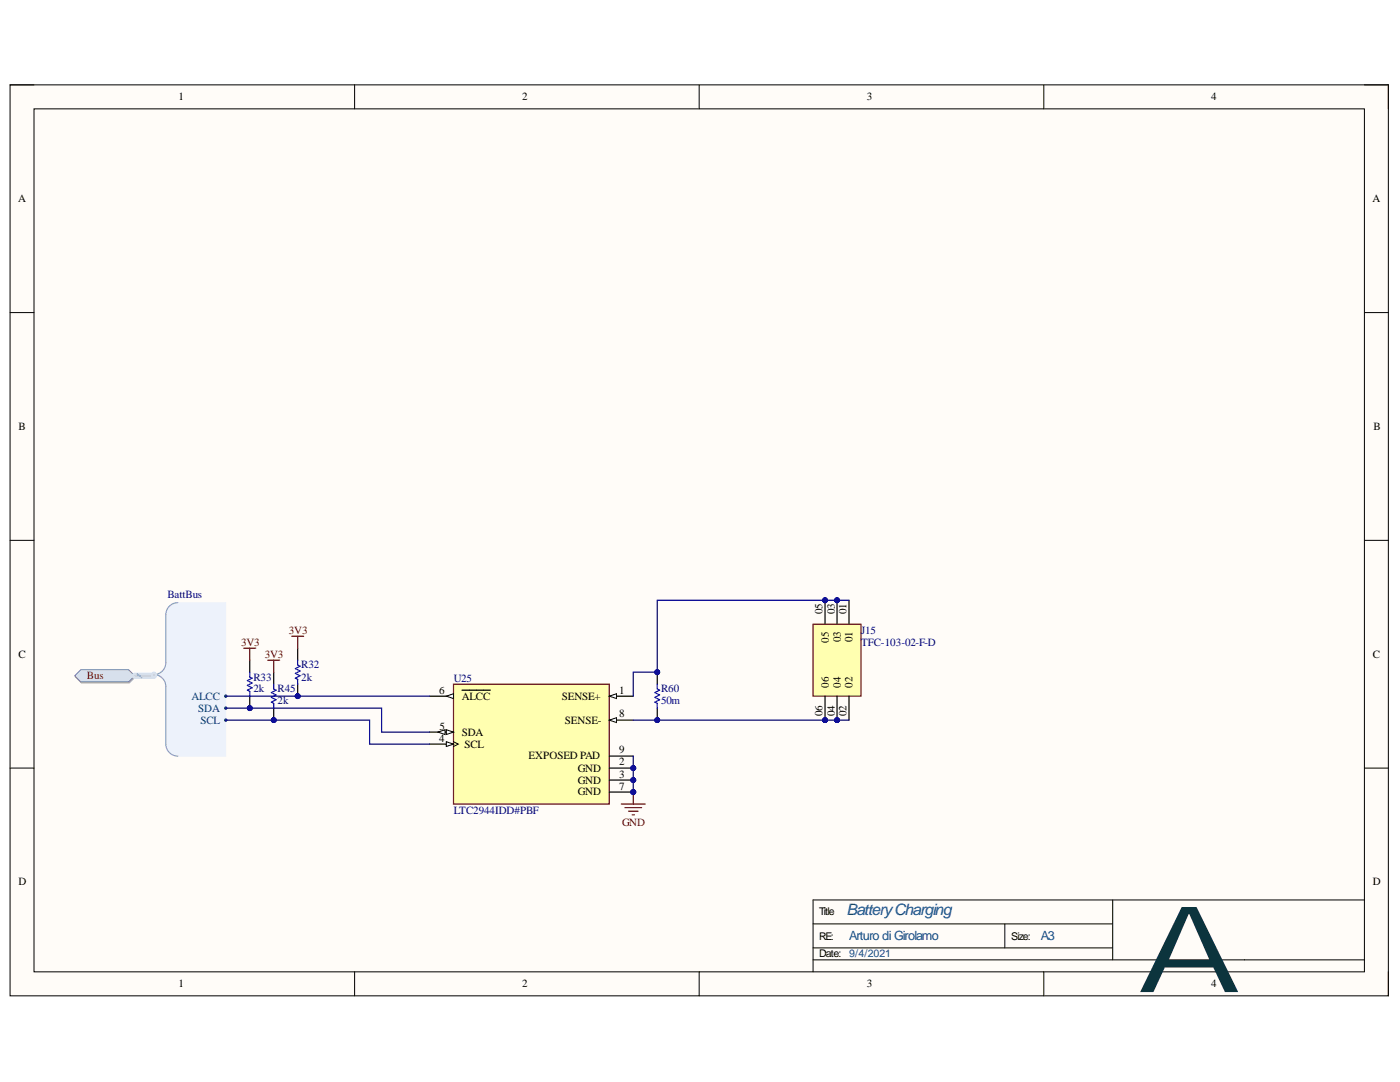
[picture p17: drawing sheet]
<svg xmlns="http://www.w3.org/2000/svg" width="279mm" height="216mm" viewBox="0 0 279 216" stroke-linecap="round" stroke-linejoin="round" font-family="sans-serif">
<defs><g id="words">
<text font-size="23.9" fill="#0c343d" x="226.9" y="198">A</text>
<text font-size="3.1" fill="#0b5394" x="169" y="182.7">BatteryCharging</text>
<g font-size="2.5" fill="#0b5394">
<text x="169.5" y="187.6">Arturo di Girolamo</text>
<text x="207.7" y="187.6">A3</text>
</g>
<g font-size="2.2">
<text x="35.6" y="20">1</text>
<text x="104.2" y="20">2</text>
<text x="173" y="20">3</text>
<text x="241.7" y="20">4</text>
<text x="3.6" y="40.3">A</text>
<text x="273.9" y="40.3">A</text>
<text x="3.7" y="85.8">B</text>
<text x="274.1" y="85.8">B</text>
<text x="164.1" y="122.6" transform="rotate(-90 164.1 122.6)">05</text>
<text x="166.6" y="122.6" transform="rotate(-90 166.6 122.6)">03</text>
<text x="169" y="122.6" transform="rotate(-90 169 122.6)">01</text>
<text x="3.7" y="131.2">C</text>
<text x="165.4" y="128.3" transform="rotate(-90 165.4 128.3)">05</text>
<text x="167.8" y="128.2" transform="rotate(-90 167.8 128.2)">03</text>
<text x="170.2" y="128.1" transform="rotate(-90 170.2 128.1)">01</text>
<text x="274" y="131.2">C</text>
<text x="165.4" y="137.2" transform="rotate(-90 165.4 137.2)">06</text>
<text x="167.8" y="137.2" transform="rotate(-90 167.8 137.2)">04</text>
<text x="170.2" y="137.2" transform="rotate(-90 170.2 137.2)">02</text>
<text x="87.6" y="138.4">6</text>
<text x="92.2" y="139.6">ALCC</text>
<text x="112.1" y="139.6">SENSE+</text>
<text x="123.6" y="138.4">1</text>
<text x="123.6" y="143.2">8</text>
<text x="164.1" y="142.9" transform="rotate(-90 164.1 142.9)">06</text>
<text x="166.6" y="142.9" transform="rotate(-90 166.6 142.9)">04</text>
<text x="169" y="142.9" transform="rotate(-90 169 142.9)">02</text>
<text x="87.6" y="148">4</text>
<text x="87.7" y="145.6">5</text>
<text x="92.2" y="146.8">SDA</text>
<text x="92.7" y="149.2">SCL</text>
<text x="112.7" y="144.4">SENSE-</text>
<text x="105.5" y="151.5">EXPOSED PAD</text>
<text x="115.4" y="154">GND</text>
<text x="123.6" y="152.7">2</text>
<text x="123.6" y="155.2">3</text>
<text x="123.6" y="150.3">9</text>
<text x="115.4" y="156.4">GND</text>
<text x="115.4" y="158.7">GND</text>
<text x="123.6" y="157.5">7</text>
<text x="3.7" y="176.6">D</text>
<text x="274" y="176.6">D</text>
<text x="35.6" y="197">1</text>
<text x="104.2" y="197">2</text>
<text x="173" y="197">3</text>
<text x="241.7" y="197">4</text>
</g>
<g font-size="2.2" fill="#000080">
<text x="33.4" y="119.3">BattBus</text>
<text x="171.8" y="126.4">J15</text>
<text x="171.8" y="128.9">TFC-103-02-F-D</text>
<text x="50.6" y="135.8">R33</text>
<text x="60.1" y="133.4">R32</text>
<text x="60.1" y="135.8">2k</text>
<text x="90.6" y="136.1">U25</text>
<text x="50.6" y="138.2">2k</text>
<text x="55.4" y="138.2">R45</text>
<text x="55.4" y="140.5">2k</text>
<text x="131.9" y="138.2">R60</text>
<text x="131.9" y="140.5">50m</text>
<text x="90.6" y="162.4">LTC2944IDD#PBF</text>
</g>
<g font-size="2.2" fill="#800000">
<text x="48.1" y="128.9">3V3</text>
<text x="52.9" y="131.2">3V3</text>
<text x="57.7" y="126.4">3V3</text>
<text x="17.3" y="135.6">Bus</text>
<text x="124.1" y="164.7">GND</text>
</g>
<g font-size="2.2" fill="#003a70">
<text x="38.2" y="139.6">ALCC</text>
<text x="39.6" y="142">SDA</text>
<text x="40" y="144.4">SCL</text>
</g>
<g font-size="2.1">
<text x="163.5" y="182.7">Title</text>
<text x="163.5" y="191">Date:</text>
<text x="163.5" y="187.5">RE:</text>
<text x="201.8" y="187.5">Size:</text>
</g>
<text font-size="2.1" fill="#0b5394" x="169.5" y="191">9/4/2021</text>
</g></defs>
<path d="M2 16.9h275.1v181.8h-275.1z" fill-rule="evenodd" fill="#fffcf8"/>
<path d="M2 16.9h275.1v181.8h-275.1z" fill="none" stroke="#000" stroke-width=".2"/>
<path d="M6.8 21.7h265.5v172.2h-265.5z" fill-rule="evenodd" fill="#fffcf8"/>
<g fill="none" stroke="#000" stroke-width=".2">
<path d="M2 16.9h4.8M70.8 16.9v4.8M139.5 16.9v4.8M208.3 16.9v4.8M272.3 16.9h4.8v4.8M6.8 21.7h265.5v172.2h-265.5zM2 62.4h4.8M272.3 62.4h4.8M2 107.8h4.8M272.3 107.8h4.8M2 153.3h4.8M272.3 153.3h4.8"/>
<path d="M222.1 179.6v11.9M272.3 179.6h-110v14.3M70.8 193.9v4.8M139.5 193.9v4.8M162.3 184.4h59.8M162.3 191.5h110M162.3 189.1h59.8M200.5 184.4v4.7M208.3 193.9v4.8M277.1 193.9v4.8"/>
</g>
<circle cx="126.4" cy="153.3" r=".48" fill="#000080"/>
<circle cx="126.4" cy="153.3" r=".48" fill="none" stroke="#000080" stroke-width=".2"/>
<circle cx="126.4" cy="155.7" r=".48" fill="#000080"/>
<circle cx="126.4" cy="155.7" r=".48" fill="none" stroke="#000080" stroke-width=".2"/>
<circle cx="126.4" cy="158" r=".48" fill="#000080"/>
<circle cx="126.4" cy="158" r=".48" fill="none" stroke="#000080" stroke-width=".2"/>
<path d="M90.5 136.5h31.1v23.9h-31.1z" fill-rule="evenodd" fill="#ffffb0"/>
<path d="M90.5 136.5h31.1v23.9h-31.1z" fill="none" stroke="#800000" stroke-width=".24"/>
<path d="M121.6 138.9h4.8" fill="none" stroke="#000" stroke-width=".24"/>
<path d="M121.6 138.9l1.4-.5v1z" fill="#f8fcff"/>
<path d="M121.6 138.9l1.4-.5v1z" fill="none" stroke="#000" stroke-width=".2"/>
<path d="M121.6 143.7h4.8" fill="none" stroke="#000" stroke-width=".24"/>
<path d="M121.6 143.7l1.4-.5v1z" fill="#f8fcff"/>
<path d="M121.6 143.7l1.4-.5v1z" fill="none" stroke="#000" stroke-width=".2"/>
<path d="M85.7 138.9h4.8" fill="none" stroke="#000" stroke-width=".24"/>
<path d="M89.1 138.9l1.4-.5v1z" fill="#f8fcff"/>
<path d="M89.1 138.9l1.4-.5v1z" fill="none" stroke="#000" stroke-width=".2"/>
<path d="M92.2 137.7h5.7M85.7 148.5h4.8" fill="none" stroke="#000" stroke-width=".24"/>
<path d="M89.1 148l1.4 .5-1.4 .5z" fill="#f8fcff"/>
<path d="M89.1 148l1.4 .5-1.4 .5zM90.5 148l1 .5-1 .5" fill="none" stroke="#000" stroke-width=".2"/>
<path d="M85.7 146.1h4.8" fill="none" stroke="#000" stroke-width=".24"/>
<path d="M89.1 145.6l1.4 .5-1.4 .5z" fill="#f8fcff"/>
<path d="M89.1 145.6l1.4 .5-1.4 .5z" fill="none" stroke="#000" stroke-width=".2"/>
<path d="M87.4 146.1l1.4-.5v1z" fill="#f8fcff"/>
<path d="M87.4 146.1l1.4-.5v1z" fill="none" stroke="#000" stroke-width=".2"/>
<path d="M121.6 153.3h4.8" fill="none" stroke="#000" stroke-width=".24"/>
<circle cx="126.4" cy="153.3" r=".48" fill="#000080"/>
<circle cx="126.4" cy="153.3" r=".48" fill="none" stroke="#000080" stroke-width=".2"/>
<path d="M121.6 155.7h4.8" fill="none" stroke="#000" stroke-width=".24"/>
<circle cx="126.4" cy="155.7" r=".48" fill="#000080"/>
<circle cx="126.4" cy="155.7" r=".48" fill="none" stroke="#000080" stroke-width=".2"/>
<path d="M121.6 158h4.8" fill="none" stroke="#000" stroke-width=".24"/>
<circle cx="126.4" cy="158" r=".48" fill="#000080"/>
<circle cx="126.4" cy="158" r=".48" fill="none" stroke="#000080" stroke-width=".2"/>
<path d="M121.6 150.9h4.8" fill="none" stroke="#000" stroke-width=".24"/>
<path d="M126.4 158v2.4M124 160.4h4.8M124.7 161.2h3.4M125.4 161.9h1.9M126.1 162.6h.5" fill="none" stroke="#800000" stroke-width=".24"/>
<circle cx="126.4" cy="158" r=".48" fill="#000080"/>
<circle cx="126.4" cy="158" r=".48" fill="none" stroke="#000080" stroke-width=".2"/>
<circle cx="131.2" cy="134.1" r=".48" fill="#000080"/>
<circle cx="131.2" cy="134.1" r=".48" fill="none" stroke="#000080" stroke-width=".2"/>
<circle cx="131.2" cy="143.7" r=".48" fill="#000080"/>
<circle cx="131.2" cy="143.7" r=".48" fill="none" stroke="#000080" stroke-width=".2"/>
<path d="M131.2 134.1v2.4" fill="none" stroke="#000" stroke-width=".24"/>
<circle cx="131.2" cy="134.1" r=".48" fill="#000080"/>
<circle cx="131.2" cy="134.1" r=".48" fill="none" stroke="#000080" stroke-width=".2"/>
<path d="M131.2 141.3v2.4" fill="none" stroke="#000" stroke-width=".24"/>
<circle cx="131.2" cy="143.7" r=".48" fill="#000080"/>
<circle cx="131.2" cy="143.7" r=".48" fill="none" stroke="#000080" stroke-width=".2"/>
<path d="M131.2 136.5v1l.4 .2-.9 .5 .9 .5-.9 .5 .9 .4-.9 .5 .5 .2v1" fill="none" stroke="#00f" stroke-width=".24"/>
<path d="M34.3 120.6l1.2-.3h9.6v30.6h-9.6l-1.2-.3-.9-.9-.3-1.2v-12.1l-.6-1-1.2-.8 1.2-.8 .6-1v-10.2l.3-1.1z" fill-rule="evenodd" fill="#edf2fb"/>
<path d="M34.3 120.6l1.2-.3h9.6v30.6h-9.6l-1.2-.3-.9-.9-.3-1.2v-12.1l-.6-1-1.2-.8 1.2-.8 .6-1v-10.2l.3-1.1z" fill="none" stroke="#edf2fb" stroke-width=".2"/>
<path d="M35.5 120.3a2.39 2.39 0 0 0-2.4 2.3v9.6a2.39 2.39 0 0 1-2.4 2.4 2.39 2.39 0 0 1 2.4 2.4v11.5a2.39 2.39 0 0 0 2.4 2.4" fill="none" stroke="#8f9ec9" stroke-width=".24"/>
<circle cx="45.1" cy="138.9" r=".24" fill="#003a70"/>
<circle cx="45.1" cy="138.9" r=".24" fill="none" stroke="#003a70" stroke-width=".2"/>
<circle cx="45.1" cy="141.3" r=".24" fill="#003a70"/>
<circle cx="45.1" cy="141.3" r=".24" fill="none" stroke="#003a70" stroke-width=".2"/>
<circle cx="45.1" cy="143.7" r=".24" fill="#003a70"/>
<circle cx="45.1" cy="143.7" r=".24" fill="none" stroke="#003a70" stroke-width=".2"/>
<path d="M15 135.1l1.2-1.2h9.6l1.2 1.2-1.2 1.2h-9.6z" fill-rule="evenodd" fill="#bac0ca"/>
<path d="M15 135.1l1.2-1.2h9.6l1.2 1.2-1.2 1.2h-9.6z" fill="none" stroke="#a6acb6" stroke-width=".2"/>
<path d="M14.9 134.8l1.2-1.2h9.6l1.2 1.2-1.2 1.2h-9.6z" fill-rule="evenodd" fill="#d5e4ff"/>
<path d="M14.9 134.8l1.2-1.2h9.6l1.2 1.2-1.2 1.2h-9.6z" fill="none" stroke="#71809b" stroke-width=".2"/>
<circle cx="49.8" cy="141.3" r=".48" fill="#000080"/>
<circle cx="49.8" cy="141.3" r=".48" fill="none" stroke="#000080" stroke-width=".2"/>
<path d="M49.8 131.7v2.4M49.8 138.9v2.4" fill="none" stroke="#000" stroke-width=".24"/>
<circle cx="49.8" cy="141.3" r=".48" fill="#000080"/>
<circle cx="49.8" cy="141.3" r=".48" fill="none" stroke="#000080" stroke-width=".2"/>
<path d="M49.8 134.1v1l.5 .2-.9 .5 .9 .5-.9 .5 .9 .4-.9 .5 .4 .3v.9" fill="none" stroke="#00f" stroke-width=".24"/>
<circle cx="54.6" cy="143.7" r=".48" fill="#000080"/>
<circle cx="54.6" cy="143.7" r=".48" fill="none" stroke="#000080" stroke-width=".2"/>
<path d="M54.6 134.1v2.4M54.6 141.3v2.4" fill="none" stroke="#000" stroke-width=".24"/>
<circle cx="54.6" cy="143.7" r=".48" fill="#000080"/>
<circle cx="54.6" cy="143.7" r=".48" fill="none" stroke="#000080" stroke-width=".2"/>
<path d="M54.6 136.5v1l.5 .2-1 .5 1 .5-1 .5 1 .4-1 .5 .5 .2v1" fill="none" stroke="#00f" stroke-width=".24"/>
<circle cx="59.4" cy="138.9" r=".48" fill="#000080"/>
<circle cx="59.4" cy="138.9" r=".48" fill="none" stroke="#000080" stroke-width=".2"/>
<path d="M59.4 129.3v2.4M59.4 136.5v2.4" fill="none" stroke="#000" stroke-width=".24"/>
<circle cx="59.4" cy="138.9" r=".48" fill="#000080"/>
<circle cx="59.4" cy="138.9" r=".48" fill="none" stroke="#000080" stroke-width=".2"/>
<path d="M59.4 131.7v1l.5 .2-1 .5 1 .5-1 .5 1 .4-1 .5 .5 .3v.9" fill="none" stroke="#00f" stroke-width=".24"/>
<path d="M48.6 129.3h2.4M49.8 129.3v2.4M53.4 131.7h2.4M54.6 131.7v2.4M58.2 127h2.4M59.4 127v2.3" fill="none" stroke="#800000" stroke-width=".24"/>
<circle cx="167" cy="119.8" r=".48" fill="#000080"/>
<circle cx="167" cy="119.8" r=".48" fill="none" stroke="#000080" stroke-width=".2"/>
<circle cx="164.7" cy="119.8" r=".48" fill="#000080"/>
<circle cx="164.7" cy="119.8" r=".48" fill="none" stroke="#000080" stroke-width=".2"/>
<circle cx="167" cy="143.7" r=".48" fill="#000080"/>
<circle cx="167" cy="143.7" r=".48" fill="none" stroke="#000080" stroke-width=".2"/>
<circle cx="164.7" cy="143.7" r=".48" fill="#000080"/>
<circle cx="164.7" cy="143.7" r=".48" fill="none" stroke="#000080" stroke-width=".2"/>
<path d="M162.3 124.6h9.5v14.3h-9.5z" fill-rule="evenodd" fill="#ffffb0"/>
<path d="M162.3 124.6h9.5v14.3h-9.5z" fill="none" stroke="#800000" stroke-width=".24"/>
<path d="M167 119.8v4.8M169.4 119.8v4.8" fill="none" stroke="#000" stroke-width=".24"/>
<circle cx="167" cy="119.8" r=".48" fill="#000080"/>
<circle cx="167" cy="119.8" r=".48" fill="none" stroke="#000080" stroke-width=".2"/>
<path d="M164.7 119.8v4.8" fill="none" stroke="#000" stroke-width=".24"/>
<circle cx="164.7" cy="119.8" r=".48" fill="#000080"/>
<circle cx="164.7" cy="119.8" r=".48" fill="none" stroke="#000080" stroke-width=".2"/>
<path d="M167 138.9v4.8M169.4 138.9v4.8" fill="none" stroke="#000" stroke-width=".24"/>
<circle cx="167" cy="143.7" r=".48" fill="#000080"/>
<circle cx="167" cy="143.7" r=".48" fill="none" stroke="#000080" stroke-width=".2"/>
<path d="M164.7 138.9v4.8" fill="none" stroke="#000" stroke-width=".24"/>
<circle cx="164.7" cy="143.7" r=".48" fill="#000080"/>
<circle cx="164.7" cy="143.7" r=".48" fill="none" stroke="#000080" stroke-width=".2"/>
<path d="M126.4 150.9v7.1" fill="none" stroke="#000080" stroke-width=".24"/>
<circle cx="126.4" cy="153.3" r=".48" fill="#000080"/>
<circle cx="126.4" cy="153.3" r=".48" fill="none" stroke="#000080" stroke-width=".2"/>
<circle cx="126.4" cy="155.7" r=".48" fill="#000080"/>
<circle cx="126.4" cy="155.7" r=".48" fill="none" stroke="#000080" stroke-width=".2"/>
<circle cx="126.4" cy="158" r=".48" fill="#000080"/>
<circle cx="126.4" cy="158" r=".48" fill="none" stroke="#000080" stroke-width=".2"/>
<path d="M30.7 134.6v.2h-3.8" fill="none" stroke="#cbdaff" stroke-width="1.2"/>
<path d="M27.4 134.4l.9 .9" fill="none" stroke="#adbce7" stroke-width=".36"/>
<path d="M30.7 134.6v.2h-3.8" fill="none" stroke="#adbce7" stroke-width=".24"/>
<path d="M45.1 143.7h28.7v4.8h11.9" fill="none" stroke="#000080" stroke-width=".24"/>
<circle cx="54.6" cy="143.7" r=".48" fill="#000080"/>
<circle cx="54.6" cy="143.7" r=".48" fill="none" stroke="#000080" stroke-width=".2"/>
<path d="M45.1 141.3h31.1v4.8h9.5" fill="none" stroke="#000080" stroke-width=".24"/>
<circle cx="49.8" cy="141.3" r=".48" fill="#000080"/>
<circle cx="49.8" cy="141.3" r=".48" fill="none" stroke="#000080" stroke-width=".2"/>
<path d="M45.1 138.9h40.6" fill="none" stroke="#000080" stroke-width=".24"/>
<circle cx="59.4" cy="138.9" r=".48" fill="#000080"/>
<circle cx="59.4" cy="138.9" r=".48" fill="none" stroke="#000080" stroke-width=".2"/>
<path d="M126.4 143.7h43" fill="none" stroke="#000080" stroke-width=".24"/>
<circle cx="167" cy="143.7" r=".48" fill="#000080"/>
<circle cx="167" cy="143.7" r=".48" fill="none" stroke="#000080" stroke-width=".2"/>
<circle cx="164.7" cy="143.7" r=".48" fill="#000080"/>
<circle cx="164.7" cy="143.7" r=".48" fill="none" stroke="#000080" stroke-width=".2"/>
<circle cx="131.2" cy="143.7" r=".48" fill="#000080"/>
<circle cx="131.2" cy="143.7" r=".48" fill="none" stroke="#000080" stroke-width=".2"/>
<path d="M169.4 119.8h-38.2v14.3h-4.8v4.8" fill="none" stroke="#000080" stroke-width=".24"/>
<circle cx="131.2" cy="134.1" r=".48" fill="#000080"/>
<circle cx="131.2" cy="134.1" r=".48" fill="none" stroke="#000080" stroke-width=".2"/>
<circle cx="164.7" cy="119.8" r=".48" fill="#000080"/>
<circle cx="164.7" cy="119.8" r=".48" fill="none" stroke="#000080" stroke-width=".2"/>
<circle cx="167" cy="119.8" r=".48" fill="#000080"/>
<circle cx="167" cy="119.8" r=".48" fill="none" stroke="#000080" stroke-width=".2"/>
<use href="#words"/>
</svg>
